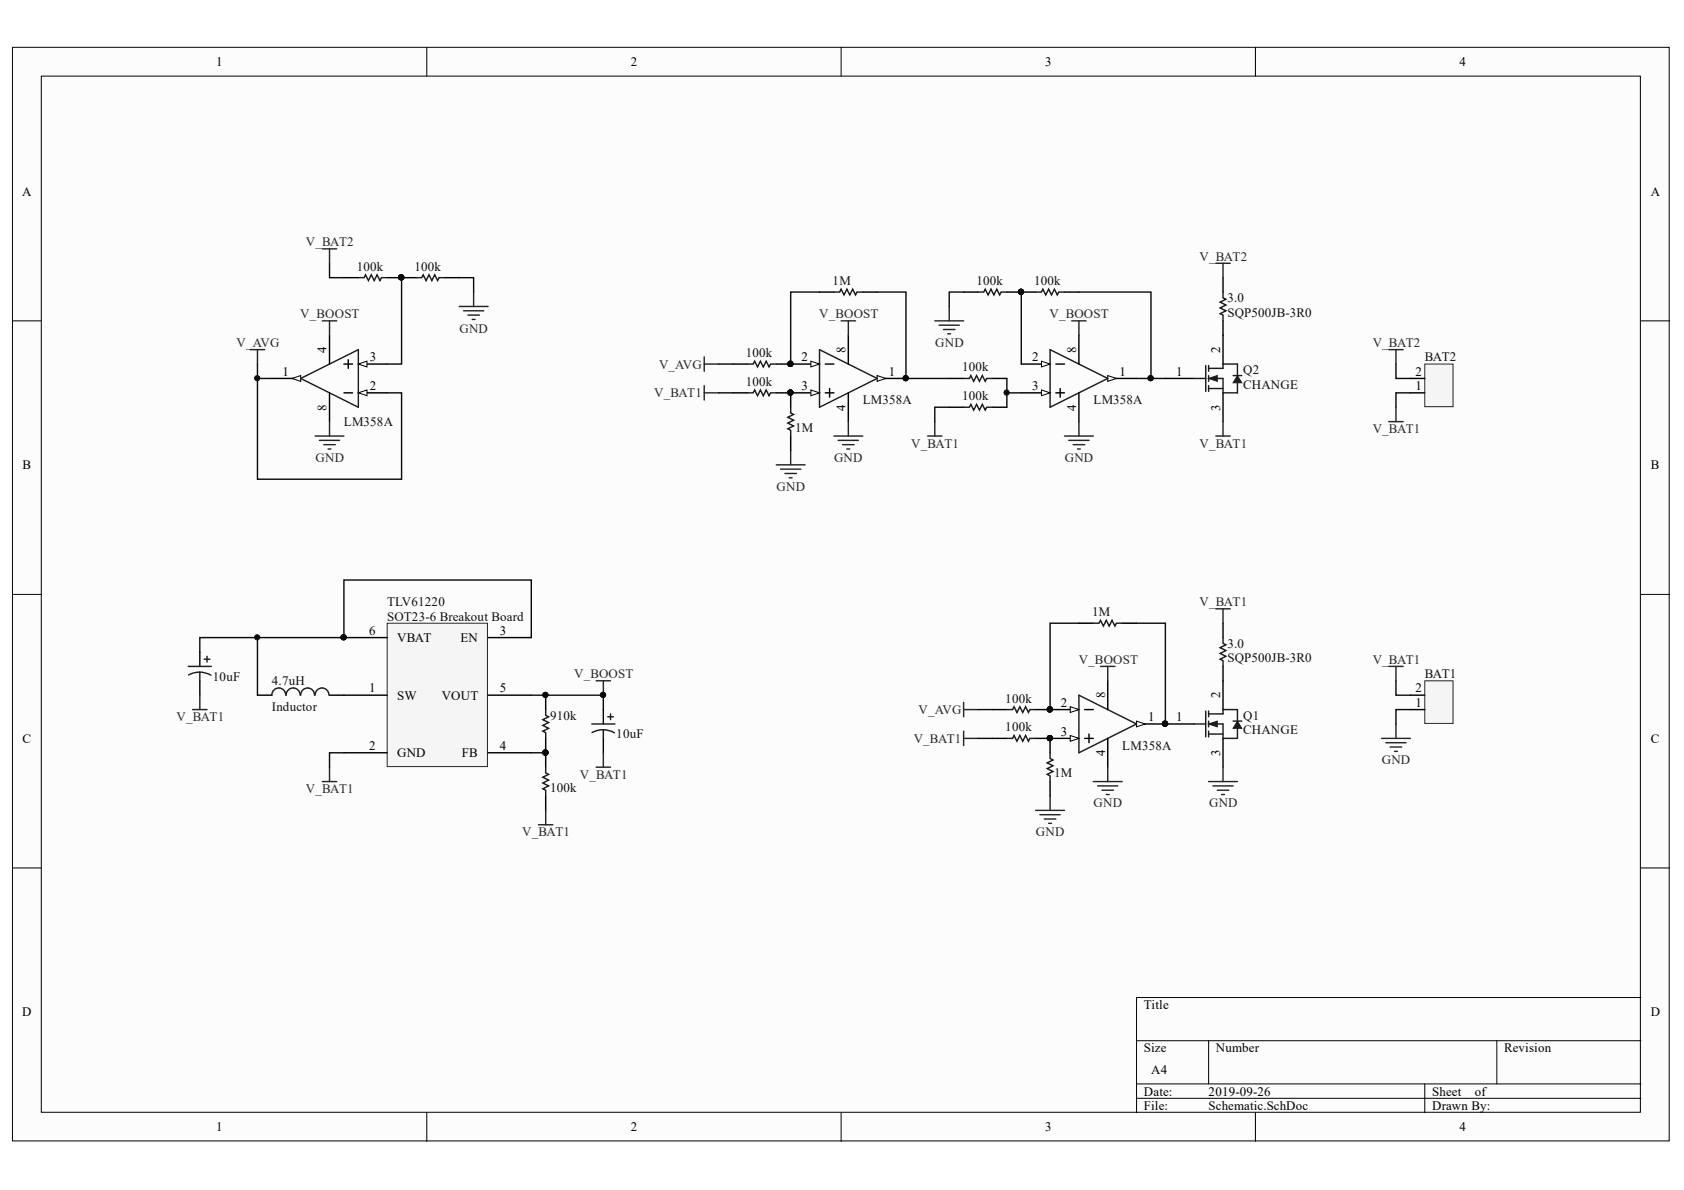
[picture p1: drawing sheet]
<svg xmlns="http://www.w3.org/2000/svg" width="297mm" height="210mm" viewBox="0 0 297 210" stroke-linecap="round" stroke-linejoin="round" font-family="sans-serif">
<defs><g id="words">
<g font-size="2.3">
<text x="38.2" y="11.7">1</text>
<text x="111.2" y="11.7">2</text>
<text x="184.3" y="11.7">3</text>
<text x="257.4" y="11.7">4</text>
<text x="3.9" y="34.5">A</text>
<text x="291.2" y="34.5">A</text>
<text x="57.6" y="62.2" transform="rotate(-90 57.6 62.2)">4</text>
<text x="65.2" y="63.7">3</text>
<text x="141.4" y="63.7">2</text>
<text x="149.2" y="62.2" transform="rotate(-90 149.2 62.2)">8</text>
<text x="182.1" y="63.7">2</text>
<text x="189.8" y="62.2" transform="rotate(-90 189.8 62.2)">8</text>
<text x="215.2" y="62.2" transform="rotate(-90 215.2 62.2)">2</text>
<text x="49.8" y="66.3">1</text>
<text x="65.2" y="68.8">2</text>
<text x="141.4" y="68.8">3</text>
<text x="156.8" y="66.3">1</text>
<text x="182.1" y="68.8">3</text>
<text x="197.5" y="66.3">1</text>
<text x="207.4" y="66.3">1</text>
<text x="249.7" y="66.3">2</text>
<text x="249.7" y="68.8">1</text>
<text x="57.6" y="72.4" transform="rotate(-90 57.6 72.4)">8</text>
<text x="149.2" y="72.4" transform="rotate(-90 149.2 72.4)">4</text>
<text x="189.8" y="72.4" transform="rotate(-90 189.8 72.4)">4</text>
<text x="215.2" y="72.4" transform="rotate(-90 215.2 72.4)">3</text>
<text x="4" y="82.8">B</text>
<text x="291.2" y="82.8">B</text>
<text x="65.1" y="112">6</text>
<text x="70" y="113.3">VBAT</text>
<text x="81.2" y="113.3">EN</text>
<text x="88.2" y="112">3</text>
<text x="65.1" y="122.1">1</text>
<text x="70" y="123.4">SW</text>
<text x="77.9" y="123.4">VOUT</text>
<text x="88.2" y="122.1">5</text>
<text x="187.1" y="124.7">2</text>
<text x="194.9" y="123.2" transform="rotate(-90 194.9 123.2)">8</text>
<text x="215.2" y="123.2" transform="rotate(-90 215.2 123.2)">2</text>
<text x="249.7" y="122.1">2</text>
<text x="249.7" y="124.7">1</text>
<text x="4" y="131">C</text>
<text x="187.1" y="129.8">3</text>
<text x="202.5" y="127.2">1</text>
<text x="207.4" y="127.2">1</text>
<text x="291.2" y="131">C</text>
<text x="65.1" y="132.3">2</text>
<text x="70" y="133.6">GND</text>
<text x="81.5" y="133.6">FB</text>
<text x="88.2" y="132.3">4</text>
<text x="194.9" y="133.4" transform="rotate(-90 194.9 133.4)">4</text>
<text x="215.2" y="133.4" transform="rotate(-90 215.2 133.4)">3</text>
<text x="3.9" y="179.3">D</text>
<text x="201.8" y="178">Title</text>
<text x="291.2" y="179.3">D</text>
<text x="201.8" y="185.6">Size</text>
<text x="214.5" y="185.6">Number</text>
<text x="265.3" y="185.6">Revision</text>
<text x="203" y="189.4">A4</text>
<text x="201.8" y="193.2">Date:</text>
<text x="201.8" y="195.8">File:</text>
<text x="213.2" y="193.2">2019-09-26</text>
<text x="213.2" y="195.8">Schematic.SchDoc</text>
<text x="252.6" y="193.2">Sheet</text>
<text x="252.6" y="195.8">Drawn By:</text>
<text x="260.2" y="193.2">of</text>
<text x="38.2" y="199.6">1</text>
<text x="111.2" y="199.6">2</text>
<text x="184.3" y="199.6">3</text>
<text x="257.4" y="199.6">4</text>
</g>
<g font-size="2.3" fill="#262626">
<text x="54" y="43.4">V_BAT2</text>
<text x="211.6" y="46">V_BAT2</text>
<text x="53" y="56.1">V_BOOST</text>
<text x="81" y="58.7">GND</text>
<text x="144.5" y="56.1">V_BOOST</text>
<text x="185.1" y="56.1">V_BOOST</text>
<text x="41.7" y="61.2">V_AVG</text>
<text x="116.2" y="65">V_AVG</text>
<text x="165" y="61.2">GND</text>
<text x="242.1" y="61.2">V_BAT2</text>
<text x="115.4" y="70.1">V_BAT1</text>
<text x="242.1" y="76.4">V_BAT1</text>
<text x="55.7" y="81.5">GND</text>
<text x="147.1" y="81.5">GND</text>
<text x="160.7" y="78.9">V_BAT1</text>
<text x="187.8" y="81.5">GND</text>
<text x="211.6" y="78.9">V_BAT1</text>
<text x="137" y="86.6">GND</text>
<text x="211.6" y="106.9">V_BAT1</text>
<text x="101.3" y="119.6">V_BOOST</text>
<text x="190.3" y="117.1">V_BOOST</text>
<text x="242.1" y="117.1">V_BAT1</text>
<text x="162" y="125.9">V_AVG</text>
<text x="31.1" y="127.2">V_BAT1</text>
<text x="161.2" y="131">V_BAT1</text>
<text x="102.3" y="137.4">V_BAT1</text>
<text x="243.7" y="134.8">GND</text>
<text x="54" y="139.9">V_BAT1</text>
<text x="192.9" y="142.4">GND</text>
<text x="213.3" y="142.4">GND</text>
<text x="92.1" y="147.5">V_BAT1</text>
<text x="182.7" y="147.5">GND</text>
</g>
<g font-size="2.3" fill="#0e0e0e">
<text x="62.9" y="47.8">100k</text>
<text x="73.1" y="47.8">100k</text>
<text x="146.9" y="50.3">1M</text>
<text x="172.2" y="50.3">100k</text>
<text x="182.4" y="50.3">100k</text>
<text x="216.5" y="53.3">3.0</text>
<text x="216.5" y="55.9">SQP500JB-3R0</text>
<text x="131.6" y="63">100k</text>
<text x="169.7" y="65.5">100k</text>
<text x="251.3" y="63.7">BAT2</text>
<text x="131.6" y="68">100k</text>
<text x="152.2" y="71.3">LM358A</text>
<text x="169.7" y="70.6">100k</text>
<text x="192.9" y="71.3">LM358A</text>
<text x="219.3" y="66">Q2</text>
<text x="219.3" y="68.6">CHANGE</text>
<text x="60.7" y="75.1">LM358A</text>
<text x="140.3" y="76.2">1M</text>
<text x="68.3" y="106.9">TLV61220</text>
<text x="68.3" y="109.5">SOT23-6 Breakout Board</text>
<text x="192.6" y="108.7">1M</text>
<text x="216.5" y="114.3">3.0</text>
<text x="216.5" y="116.8">SQP500JB-3R0</text>
<text x="251.3" y="119.6">BAT1</text>
<text x="37.6" y="120.1">10uF</text>
<text x="48" y="120.9">4.7uH</text>
<text x="48" y="125.4">Inductor</text>
<text x="177.3" y="123.9">100k</text>
<text x="97" y="127">910k</text>
<text x="108.7" y="130.3">10uF</text>
<text x="177.3" y="129">100k</text>
<text x="219.3" y="127">Q1</text>
<text x="219.3" y="129.5">CHANGE</text>
<text x="186" y="137.1">1M</text>
<text x="198" y="132.3">LM358A</text>
<text x="97" y="139.6">100k</text>
</g>
</g></defs>
<g fill="#fcfcfc" stroke="#000" stroke-width=".18">
<path d="M2.2 8.3h292.2v192.9h-292.2z"/>
<path d="M7.3 13.4h282v182.8h-282z"/>
</g>
<g fill="none" stroke="#000" stroke-width=".18">
<path d="M75.3 8.3v5.1M148.4 8.3v5.1M221.4 8.3v5.1M2.2 56.6h5.1M289.4 56.6h5.1M2.2 104.8h5.1M289.4 104.8h5.1M2.2 153.1h5.1M289.4 153.1h5.1M289.4 176h-88.9v20.3M75.3 196.3v5M148.4 196.3v5"/>
<path d="M200.5 183.6h88.9M200.5 191.2h88.9M200.5 193.7h88.9M213.2 183.6v7.6M221.4 196.3v5M251.3 191.2v5.1M264 183.6v7.6"/>
</g>
<path d="M200.5 127.7h5.1" fill="none" stroke="#000" stroke-width=".25"/>
<path d="M200.5 127.2l1.5 .5-1.5 .5z" fill="#fcfcfc" stroke="#000" stroke-width=".18"/>
<circle cx="205.5" cy="127.7" r=".46" fill="#0e0e0e" stroke="#0e0e0e" stroke-width=".18"/>
<path d="M185.2 130.2h5.1" fill="none" stroke="#000" stroke-width=".25"/>
<path d="M188.8 129.7l1.5 .5-1.5 .6z" fill="#fcfcfc" stroke="#000" stroke-width=".18"/>
<circle cx="185.2" cy="130.2" r=".46" fill="#0e0e0e" stroke="#0e0e0e" stroke-width=".18"/>
<path d="M185.2 125.2h5.1" fill="none" stroke="#000" stroke-width=".25"/>
<path d="M188.8 124.7l1.5 .5-1.5 .5z" fill="#fcfcfc" stroke="#000" stroke-width=".18"/>
<g fill="#0e0e0e" stroke="#0e0e0e" stroke-width=".18">
<circle cx="185.2" cy="125.1" r=".46"/>
<circle cx="205.5" cy="127.7" r=".46"/>
<circle cx="185.2" cy="130.2" r=".46"/>
</g>
<path d="M190.3 122.6l10.2 5.1-10.2 5.1z" fill="none" stroke="#1c1c1c" stroke-width=".25"/>
<path d="M191.3 125.2h1.5M191.3 130.2h1.5M192.1 129.5v1.5M195.4 120.1v5.1M195.4 130.2v5.1" fill="none" stroke="#000" stroke-width=".25"/>
<path d="M251.3 120.1h5v7.5h-5z" fill="#f5f5f5" stroke="#262626" stroke-width=".18"/>
<path d="M205.6 127.7h5M215.7 120.1v5.1M215.7 130.2v5.1M248.8 122.6h2.5M248.8 125.2h2.5" fill="none" stroke="#000" stroke-width=".25"/>
<g fill="none" stroke="#262626" stroke-width=".25">
<path d="M192.8 137.9h5.1M193.6 138.6h3.6M194.4 139.4h2M195.4 135.3v2.6M213.2 137.9h5.1M213.9 138.6h3.6M214.7 139.4h2M215.7 135.3v2.6M243.7 130.2h5.1M244.5 131h3.5M245.2 131.8h2M246 132.5h.5"/>
<path d="M246.2 127.7v2.5M195.1 140.1h.5M215.5 140.1h.5"/>
</g>
<path d="M248.8 125.2h-2.6v2.5" fill="none" stroke="#0e0e0e" stroke-width=".25"/>
<path d="M210.6 127.7h2.1M212.7 125.4v4.6M213.2 125.9h2.5v-.7h2.6v2M213.2 127.7h2.5v2.5h2.6v-1.7M213.2 129.5h2.5M213.2 125.4v1M213.2 127.2v1M213.2 129v1M217.5 127.2h1.5" fill="none" stroke="#1c1c1c" stroke-width=".25"/>
<g fill="#1c1c1c" stroke="#1c1c1c" stroke-width=".18">
<path d="M218.3 127.2l.7 1.3h-1.5z"/>
<path d="M213.2 127.7l1.5-.5v1z"/>
</g>
<circle cx="205.5" cy="127.7" r=".46" fill="#0e0e0e" stroke="#0e0e0e" stroke-width=".18"/>
<path d="M251.3 64.2h5v7.5h-5z" fill="#f5f5f5" stroke="#262626" stroke-width=".18"/>
<g fill="none" stroke="#000" stroke-width=".25">
<path d="M60.7 49h2.5M68.3 49h5.1M78.5 49h2.5M48 66.8h5M248.8 66.8h2.5M248.8 69.3h2.5M190.3 109.9h2.5M197.9 109.9h2.6M175.1 130.2h2.5M175.1 125.2h2.5M182.7 130.2h2.5v2.6M182.7 125.2h2.5"/>
<path d="M185.2 137.9v2.5"/>
</g>
<path d="M58.1 46.4v2.6h2.6M70.8 49v15.2h-2.5M81 49h2.5v2.5M246.2 64.2v2.6h2.6M248.8 69.3h-2.6v2.5M190.3 109.9h-5.1v15.3M200.5 109.9h5.1v17.8M172.5 130.2h2.6M172.5 125.2h2.6M246.2 120.1v2.5h2.6" fill="none" stroke="#0e0e0e" stroke-width=".25"/>
<g fill="#0e0e0e" stroke="#0e0e0e" stroke-width=".18">
<circle cx="70.8" cy="48.9" r=".46"/>
<circle cx="185.2" cy="130.2" r=".46"/>
<circle cx="185.2" cy="125.1" r=".46"/>
<circle cx="205.5" cy="127.7" r=".46"/>
</g>
<path d="M63.2 49h1l.3-.5 .5 1 .5-1 .5 1 .5-1 .5 1 .3-.5h1M73.4 49h1l.2-.5 .6 1 .5-1 .5 1 .5-1 .5 1 .2-.5h1.1M192.8 109.9h1.1l.2-.5 .5 1 .5-1 .5 1 .6-1 .5 1 .2-.5h1M177.6 130.2h1l.3-.5 .5 1.1 .5-1.1 .5 1.1 .5-1.1 .5 1.1 .3-.6h1M177.6 125.2h1l.3-.5 .5 1 .5-1 .5 1 .5-1 .5 1 .3-.5h1M185.2 132.8v1l.5 .3-1 .5 1 .5-1 .5 1 .5-1 .5 .5 .2v1.1" fill="none" stroke="#1c1c1c" stroke-width=".25"/>
<g fill="none" stroke="#262626" stroke-width=".25">
<path d="M56.9 43.9h2.5M58.1 43.9v2.5M81 54.1h5.1M81.8 54.8h3.5M82.5 55.6h2.1M83.3 56.3h.5M83.5 51.5v2.6M245 61.7h2.5M245 74.4h2.5M246.2 61.7v2.5M246.2 71.8v2.6M245 117.5h2.5"/>
<path d="M246.2 117.5v2.6M170 123.9v2.5M170 129v2.5M170 130.2h2.5M170 125.2h2.5M182.7 142.9h5.1M183.4 143.7h3.6M184.2 144.5h2M185 145.2h.5M185.2 140.4v2.5"/>
</g>
<path d="M51.5 66.8l1.5-.6v1.1z" fill="#fcfcfc" stroke="#000" stroke-width=".18"/>
<path d="M63.2 64.2h5.1" fill="none" stroke="#000" stroke-width=".25"/>
<path d="M63.2 64.2l1.5-.5v1z" fill="#fcfcfc" stroke="#000" stroke-width=".18"/>
<path d="M63.2 69.3h5.1" fill="none" stroke="#000" stroke-width=".25"/>
<path d="M63.2 69.3l1.5-.5v1z" fill="#fcfcfc" stroke="#000" stroke-width=".18"/>
<path d="M53 66.8l10.2-5.1v10.1zM215.7 112.5v1l.5 .2-1 .5 1 .6-1 .5 1 .5-1 .5 .5 .2v1" fill="none" stroke="#1c1c1c" stroke-width=".25"/>
<path d="M58.1 59.1v5.1M58.1 69.3v5.1M60.7 69.3h1.5M60.7 64.2h1.5M61.4 63.5v1.5M154.7 66.8h5.1M215.7 109.9v2.6M215.7 117.5v2.6" fill="none" stroke="#000" stroke-width=".25"/>
<path d="M44.1 61.7h2.6M45.4 61.7v2.5M55.6 76.9h5.1M56.3 77.7h3.6M57.1 78.4h2M57.9 79.2h.5M58.1 74.4v2.5M214.5 107.4h2.5M215.7 107.4v2.5" fill="none" stroke="#262626" stroke-width=".25"/>
<path d="M45.4 64.2v20.3h25.4v-15.2h-2.5M45.4 66.8h2.6" fill="none" stroke="#0e0e0e" stroke-width=".25"/>
<circle cx="45.4" cy="66.7" r=".46" fill="#0e0e0e" stroke="#0e0e0e" stroke-width=".18"/>
<path d="M154.7 66.2l1.5 .6-1.5 .5z" fill="#fcfcfc" stroke="#000" stroke-width=".18"/>
<circle cx="159.8" cy="66.7" r=".46" fill="#0e0e0e" stroke="#0e0e0e" stroke-width=".18"/>
<path d="M139.5 69.3h5.1" fill="none" stroke="#000" stroke-width=".25"/>
<path d="M143 68.8l1.6 .5-1.6 .5z" fill="#fcfcfc" stroke="#000" stroke-width=".18"/>
<circle cx="139.4" cy="69.2" r=".46" fill="#0e0e0e" stroke="#0e0e0e" stroke-width=".18"/>
<path d="M139.5 64.2h5.1" fill="none" stroke="#000" stroke-width=".25"/>
<path d="M143 63.7l1.6 .5-1.6 .5z" fill="#fcfcfc" stroke="#000" stroke-width=".18"/>
<g fill="#0e0e0e" stroke="#0e0e0e" stroke-width=".18">
<circle cx="139.4" cy="64.2" r=".46"/>
<circle cx="159.8" cy="66.7" r=".46"/>
<circle cx="139.4" cy="69.2" r=".46"/>
</g>
<g fill="none" stroke="#1c1c1c" stroke-width=".25">
<path d="M147.1 51.5h1l.3-.5 .5 1 .5-1 .5 1 .5-1 .5 1 .3-.5h1M215.7 51.5v1l.5 .3-1 .5 1 .5-1 .5 1 .5-1 .5 .5 .3v1M131.8 69.3h1.1l.2-.5 .5 1 .5-1 .5 1 .5-1 .6 1 .2-.5h1M131.8 64.2h1.1l.2-.5 .5 1 .5-1 .5 1 .5-1 .6 1 .2-.5h1M139.5 71.8v1l.5 .3-1 .5 1 .5-1 .5 1 .5-1 .5 .5 .3v1M144.6 61.7l10.1 5.1-10.1 5zM210.6 66.8h2.1M212.7 64.5v4.5M213.2 65h2.5v-.8h2.6v2M213.2 66.8h2.5v2.5h2.6v-1.8M213.2 68.5h2.5M213.2 64.5v1"/>
<path d="M213.2 66.2v1.1M213.2 68v1M217.5 66.2h1.5"/>
</g>
<g fill="none" stroke="#000" stroke-width=".25">
<path d="M144.6 51.5h2.5M149.6 59.1v5.1M152.2 51.5h2.5M215.7 49v2.5M215.7 56.6v7.6M129.3 64.2h2.5M129.3 69.3h2.5M136.9 64.2h2.6M136.9 69.3h2.6v2.5M139.5 76.9v2.6M145.6 64.2h1.5M145.6 69.3h1.5"/>
<path d="M146.3 68.5v1.6M149.6 69.3v5.1M195.4 66.8h5.1M205.6 66.8h5M215.7 69.3v5.1"/>
</g>
<g fill="#1c1c1c" stroke="#1c1c1c" stroke-width=".18">
<path d="M218.3 66.2l.7 1.3h-1.5z"/>
<path d="M213.2 66.8l1.5-.6v1.1z"/>
</g>
<g fill="none" stroke="#262626" stroke-width=".25">
<path d="M124.2 62.9v2.6M124.2 68v2.6M124.2 69.3h2.6M124.2 64.2h2.6M139.5 79.5v2.5M147.1 76.9h5.1M147.9 77.7h3.5M148.6 78.4h2.1M149.4 79.2h.5M149.6 74.4v2.5M136.9 82h5.1M137.7 82.8h3.5"/>
<path d="M138.5 83.5h2M139.2 84.3h.5"/>
</g>
<path d="M144.6 51.5h-5.1v12.7M126.8 69.3h2.5M126.8 64.2h2.5" fill="none" stroke="#0e0e0e" stroke-width=".25"/>
<path d="M195.4 66.2l1.5 .6-1.5 .5z" fill="#fcfcfc" stroke="#000" stroke-width=".18"/>
<path d="M180.1 69.3h5.1" fill="none" stroke="#000" stroke-width=".25"/>
<path d="M183.7 68.8l1.5 .5-1.5 .5z" fill="#fcfcfc" stroke="#000" stroke-width=".18"/>
<path d="M180.1 64.2h5.1" fill="none" stroke="#000" stroke-width=".25"/>
<path d="M183.7 63.7l1.5 .5-1.5 .5z" fill="#fcfcfc" stroke="#000" stroke-width=".18"/>
<path d="M172.5 51.5h1l.3-.5 .5 1 .5-1 .5 1 .5-1 .5 1 .3-.5h1M182.7 51.5h1l.3-.5 .5 1 .5-1 .5 1 .5-1 .5 1 .2-.5h1.1M170 71.8h1l.2-.5 .6 1 .5-1 .5 1 .5-1 .5 1 .2-.5h1.1M170 66.8h1l.2-.6 .6 1.1 .5-1.1 .5 1.1 .5-1.1 .5 1.1 .2-.5h1.1M185.2 61.7l10.2 5.1-10.2 5z" fill="none" stroke="#1c1c1c" stroke-width=".25"/>
<path d="M170 51.5h2.5M177.6 51.5h5.1M187.8 51.5h2.5M190.3 59.1v5.1M167.4 71.8h2.6M167.4 66.8h2.6M175.1 71.8h2.5M175.1 66.8h2.5M186.2 64.2h1.6M186.2 69.3h1.6M187 68.5v1.6M190.3 69.3v5.1" fill="none" stroke="#000" stroke-width=".25"/>
<g fill="none" stroke="#262626" stroke-width=".25">
<path d="M164.9 56.6h5.1M165.6 57.4h3.6M166.4 58.1h2M167.2 58.9h.5M167.4 54.1v2.5M214.5 46.4h2.5M215.7 46.4v2.6M163.6 76.9h2.6M164.9 74.4v2.5M187.8 76.9h5M188.5 77.7h3.6M189.3 78.4h2"/>
<path d="M190.1 79.2h.5M190.3 74.4v2.5M214.5 76.9h2.5M215.7 74.4v2.5"/>
</g>
<path d="M154.7 51.5h5.1v15.3h7.6M170 51.5h-2.6v2.6M180.1 51.5v12.7M190.3 51.5h12.7v15.3h-2.5M167.4 71.8h-2.5v2.6M177.6 66.8v5M177.6 69.3h2.5M203 66.8h2.6" fill="none" stroke="#0e0e0e" stroke-width=".25"/>
<g fill="#0e0e0e" stroke="#0e0e0e" stroke-width=".18">
<circle cx="159.8" cy="66.7" r=".46"/>
<circle cx="177.5" cy="69.2" r=".46"/>
<circle cx="180.1" cy="51.5" r=".46"/>
<circle cx="203" cy="66.7" r=".46"/>
</g>
<path d="M68.3 109.9h17.7v25.3h-17.7z" fill="#f5f5f5" stroke="#262626" stroke-width=".18"/>
<g fill="none" stroke="#000" stroke-width=".25">
<path d="M35.2 115v2.5M60.7 112.5h7.6M86.1 112.5h7.6M35.2 120.1v2.5M45.4 122.6h2.6M58.1 122.6h10.2M60.7 132.8h7.6M86.1 122.6h7.6M86.1 132.8h7.6M96.3 122.6v2.6M96.3 130.2v5.1M106.4 125.2v2.5"/>
<path d="M106.4 130.2v2.6M96.3 140.4v2.5"/>
</g>
<g fill="#0e0e0e" stroke="#0e0e0e" stroke-width=".18">
<circle cx="60.6" cy="112.4" r=".46"/>
<circle cx="96.2" cy="132.7" r=".46"/>
<circle cx="96.2" cy="122.6" r=".46"/>
<circle cx="106.4" cy="122.6" r=".46"/>
<circle cx="45.4" cy="112.4" r=".46"/>
</g>
<g fill="none" stroke="#1c1c1c" stroke-width=".25">
<path d="M33.2 117.5h4.1M35.2 118.6l1.3 .2 .7 .3M35.2 118.6h-.8l-1.1 .5M35.2 118.6v1.5M36 116.3h1M36.5 115.8v1M50.4 122.6a1.22 1.22 0 0 0-1.2-1.2 1.22 1.22 0 0 0-1.2 1.2M52.9 122.6a1.23 1.23 0 0 0-1.2-1.2 1.23 1.23 0 0 0-1.2 1.2M55.5 122.6a1.22 1.22 0 0 0-1.2-1.2 1.22 1.22 0 0 0-1.3 1.2M58 122.6a1.22 1.22 0 0 0-1.2-1.2 1.22 1.22 0 0 0-1.2 1.2M96.3 135.3v1l.5 .3-1.1 .5 1.1 .5-1.1 .5 1.1 .5-1.1 .5 .6 .3v1M96.3 125.2v1l.5 .2-1.1 .5 1.1 .5-1.1 .6 1.1 .5-1.1 .5 .6 .2v1"/>
<path d="M104.4 127.7h4.1M106.4 128.7l1.2 .2 .8 .4M106.4 128.7l-.8 .1-1.2 .4M106.4 128.7v1.5M107.2 126.4h1M107.7 125.9v1"/>
</g>
<g fill="none" stroke="#262626" stroke-width=".25">
<path d="M56.9 56.6h2.5M58.1 56.6v2.5M148.4 56.6h2.5M149.6 56.6v2.5M189 56.6h2.6M190.3 56.6v2.5M194.1 117.5h2.6M195.4 117.5v2.6M34 125.2h2.5M35.2 122.6v2.6M56.9 137.9h2.5M58.1 135.3v2.6"/>
<path d="M105.2 135.3h2.5M105.2 120.1h2.5M106.4 120.1v2.5M106.4 132.8v2.5M95 145.5h2.5M96.3 142.9v2.6"/>
</g>
<path d="M45.4 112.5v10.1M93.7 112.5v-10.2h-33v10.2h-25.5v2.5M60.7 132.8h-2.6v2.5M93.7 122.6h12.7v2.6M93.7 132.8h2.6" fill="none" stroke="#0e0e0e" stroke-width=".25"/>
<use href="#words"/>
</svg>
